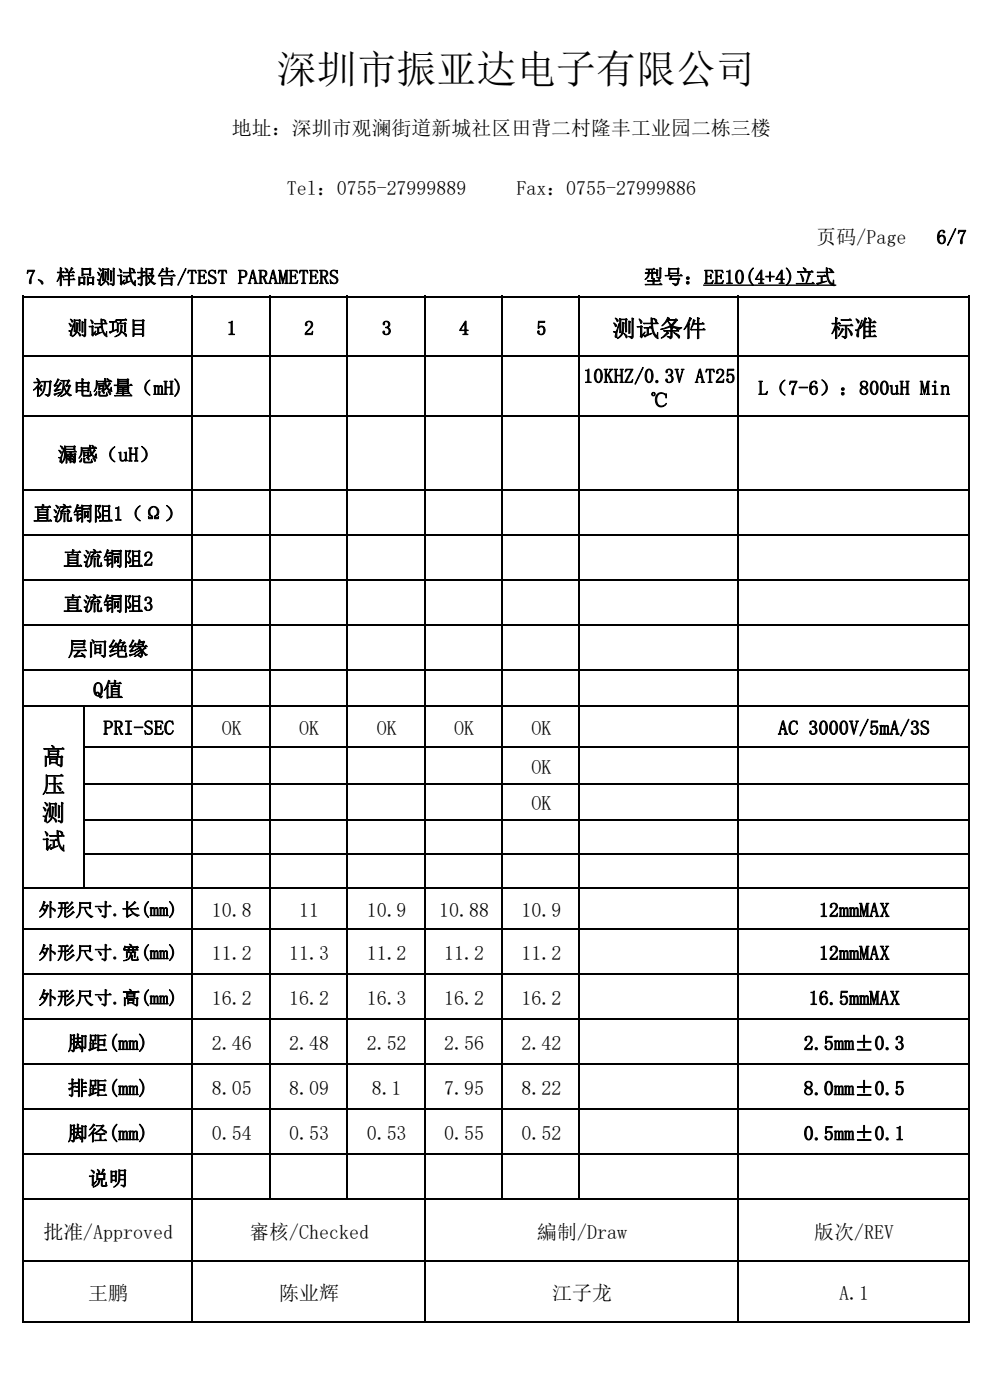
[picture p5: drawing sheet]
<svg xmlns="http://www.w3.org/2000/svg" width="210mm" height="297mm" viewBox="0 0 210 297" stroke-linecap="round" stroke-linejoin="round" font-family="sans-serif">
<defs><g id="words">
<text font-size="8.5" x="58.7" y="17.7">深圳市振亚达电子有限公司</text>
<g font-size="4.9">
<text x="129.9" y="71.4">测试条件</text>
<text x="176.2" y="71.4">标准</text>
<text x="8.9" y="162.2">高</text>
<text x="8.9" y="168.2">压</text>
<text x="8.9" y="174.1">测</text>
<text x="8.9" y="180.1">试</text>
</g>
<g font-size="4.2">
<text x="49.2" y="28.7">地址：深圳市观澜街道新城社区田背二村隆丰工业园二栋三楼</text>
<text x="60.9" y="41.4">Tel：0755-27999889</text>
<text x="109.5" y="41.4">Fax：0755-27999886</text>
<text x="173.2" y="51.8">页码/Page</text>
<text x="198.6" y="51.8">6/7</text>
<text x="5.5" y="60.2">7、样品测试报告/TEST PARAMETERS</text>
<text x="136.5" y="60.2">型号：EE10(4+4)立式</text>
<text x="14.4" y="71">测试项目</text>
<text x="48.1" y="71">1</text>
<text x="64.5" y="71">2</text>
<text x="81" y="71">3</text>
<text x="97.3" y="71">4</text>
<text x="113.8" y="71">5</text>
<text x="6.9" y="83.7">初级电感量（mH)</text>
<text x="123.7" y="81.2">10KHZ/0.3V AT25</text>
<text x="160.8" y="83.7">L（7-6）：800uH Min</text>
<text x="137.7" y="86.3">℃</text>
<text x="12.3" y="97.9">漏感（uH）</text>
<text x="7" y="110.4">直流铜阻1（Ω）</text>
<text x="13.3" y="120">直流铜阻2</text>
<text x="13.3" y="129.6">直流铜阻3</text>
<text x="14.4" y="139.1">层间绝缘</text>
<text x="19.8" y="147.7">Q值</text>
<text x="21.9" y="155.8">PRI-SEC</text>
<text x="47.1" y="155.8">OK</text>
<text x="63.5" y="155.8">OK</text>
<text x="79.9" y="155.8">OK</text>
<text x="96.3" y="155.8">OK</text>
<text x="112.8" y="155.8">OK</text>
<text x="165" y="155.8">AC 3000V/5mA/3S</text>
<text x="112.8" y="164.1">OK</text>
<text x="112.8" y="171.9">OK</text>
<text x="44.9" y="194.5">10.8</text>
<text x="63.5" y="194.5">11</text>
<text x="77.8" y="194.5">10.9</text>
<text x="93.1" y="194.5">10.88</text>
<text x="110.6" y="194.5">10.9</text>
<text x="173.7" y="194.5">12mmMAX</text>
<text x="44.9" y="203.6">11.2</text>
<text x="61.4" y="203.6">11.3</text>
<text x="77.8" y="203.6">11.2</text>
<text x="94.2" y="203.6">11.2</text>
<text x="110.6" y="203.6">11.2</text>
<text x="173.7" y="203.6">12mmMAX</text>
<text x="44.9" y="213.2">16.2</text>
<text x="61.4" y="213.2">16.2</text>
<text x="77.8" y="213.2">16.3</text>
<text x="94.2" y="213.2">16.2</text>
<text x="110.6" y="213.2">16.2</text>
<text x="171.5" y="213.2">16.5mmMAX</text>
<text x="14.4" y="222.7">脚距(mm)</text>
<text x="44.9" y="222.7">2.46</text>
<text x="61.4" y="222.7">2.48</text>
<text x="77.8" y="222.7">2.52</text>
<text x="94.2" y="222.7">2.56</text>
<text x="110.6" y="222.7">2.42</text>
<text x="170.5" y="222.7">2.5mm±0.3</text>
<text x="14.4" y="232.3">排距(mm)</text>
<text x="44.9" y="232.3">8.05</text>
<text x="61.4" y="232.3">8.09</text>
<text x="78.8" y="232.3">8.1</text>
<text x="94.2" y="232.3">7.95</text>
<text x="110.6" y="232.3">8.22</text>
<text x="170.5" y="232.3">8.0mm±0.5</text>
<text x="14.4" y="241.9">脚径(mm)</text>
<text x="44.9" y="241.9">0.54</text>
<text x="61.4" y="241.9">0.53</text>
<text x="77.8" y="241.9">0.53</text>
<text x="94.2" y="241.9">0.55</text>
<text x="110.6" y="241.9">0.52</text>
<text x="170.5" y="241.9">0.5mm±0.1</text>
<text x="18.7" y="251.4">说明</text>
<text x="9.2" y="262.7">批准/Approved</text>
<text x="52.9" y="262.7">審核/Checked</text>
<text x="113.9" y="262.7">編制/Draw</text>
<text x="172.7" y="262.7">版次/REV</text>
<text x="18.7" y="275.8">王鹏</text>
<text x="59.2" y="275.8">陈业辉</text>
<text x="117.1" y="275.8">江子龙</text>
<text x="178" y="275.8">A.1</text>
</g>
<g font-size="3.9">
<text x="8.1" y="194.3">外形尺寸.长(mm)</text>
<text x="8.1" y="203.5">外形尺寸.宽(mm)</text>
<text x="8.1" y="213">外形尺寸.高(mm)</text>
</g>
</g></defs>
<path d="M149.3 60.5h27.9" fill="none" stroke="#000" stroke-width=".3"/>
<g fill="none" stroke="#000" stroke-width=".34">
<path d="M4.6 62.9h201.1M4.6 75.6h201.1M4.8 62.7v218M40.8 62.7v218M57.2 62.7v191.9M73.6 62.7v191.9M90.1 62.7v218M106.5 62.7v191.9M122.9 62.7v191.9M156.5 62.7v218M205.5 62.7v218M4.6 88.3h201.1"/>
<path d="M4.6 103.8h201.1M4.6 113.4h201.1M4.6 123h201.1M4.6 132.5h201.1M4.6 142.1h201.1M4.6 149.7h201.1M17.6 158.4h188.1M17.8 149.5v39M17.6 166.3h188.1M17.6 173.9h188.1M4.6 188.3h201.1M4.6 197h201.1"/>
<path d="M17.6 181.1h188.1M4.6 206.6h201.1M4.6 216.2h201.1M4.6 225.7h201.1M4.6 235.3h201.1M4.6 244.9h201.1M4.6 254.4h201.1M4.6 267.5h201.1M4.6 280.5h201.1"/>
</g>
<use href="#words"/>
</svg>
